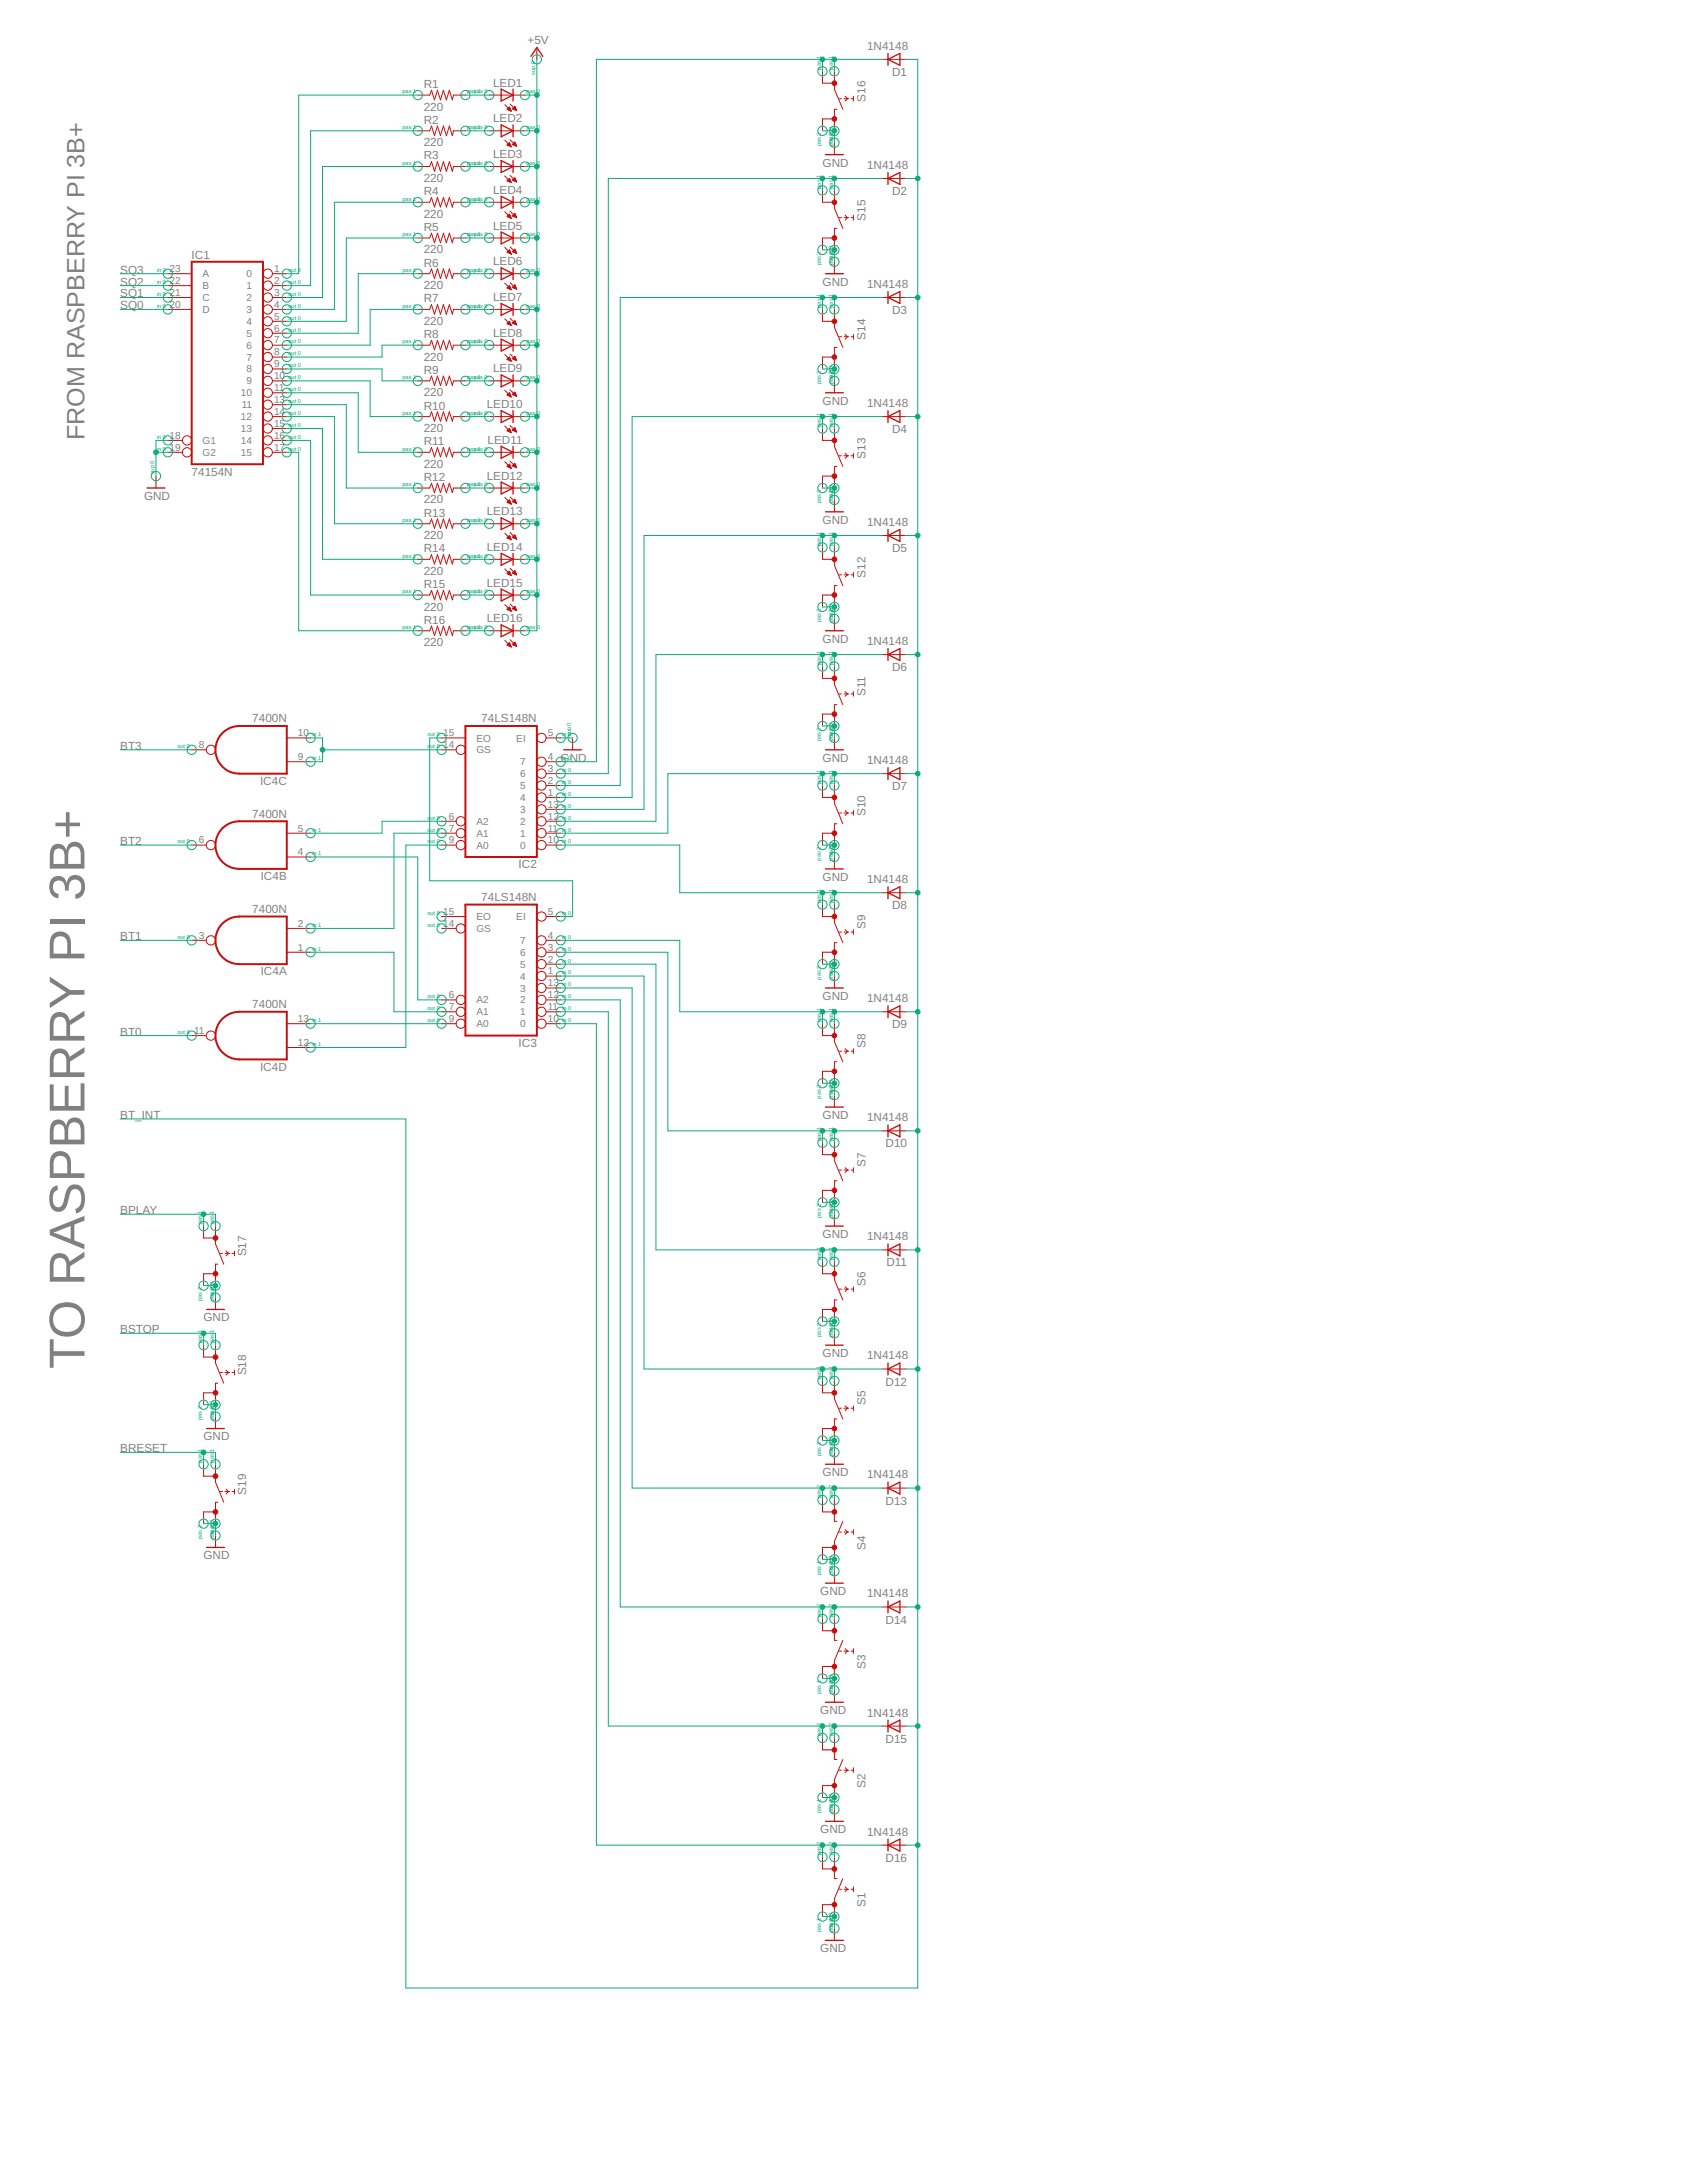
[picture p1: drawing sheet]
<svg xmlns="http://www.w3.org/2000/svg" width="216mm" height="279mm" viewBox="0 0 216 279" stroke-linecap="round" stroke-linejoin="round" font-family="sans-serif">
<defs><g id="words">
<text font-size="6.5" fill="#808080" x="10.8" y="175.2" transform="rotate(-90 10.8 175.2)">TO RASPBERRY PI 3B+</text>
<text font-size="3.2" fill="#808080" x="10.8" y="56.4" transform="rotate(-90 10.8 56.4)">FROM RASPBERRY PI 3B+</text>
<g font-size="1.5" fill="#808080">
<text x="67.5" y="5.6">+5V</text>
<text x="54.2" y="11.3">R1</text>
<text x="63.1" y="11.1">LED1</text>
<text x="111" y="6.4">1N4148</text>
<text x="114.2" y="9.7">D1</text>
<text x="54.2" y="14.2">220</text>
<text x="54.2" y="15.8">R2</text>
<text x="63.1" y="15.7">LED2</text>
<text x="110.7" y="13" transform="rotate(-90 110.7 13)">S16</text>
<text x="54.2" y="18.7">220</text>
<text x="54.2" y="23.3">220</text>
<text x="54.2" y="20.4">R3</text>
<text x="63.1" y="20.2">LED3</text>
<text x="105.3" y="21.3">GND</text>
<text x="111" y="21.6">1N4148</text>
<text x="54.2" y="27.9">220</text>
<text x="54.2" y="25">R4</text>
<text x="54.2" y="29.6">R5</text>
<text x="63.1" y="24.8">LED4</text>
<text x="63.1" y="29.4">LED5</text>
<text x="110.7" y="28.2" transform="rotate(-90 110.7 28.2)">S15</text>
<text x="114.2" y="25">D2</text>
<text x="15.4" y="35">SQ3</text>
<text x="24.5" y="33.1">IC1</text>
<text x="54.2" y="32.4">220</text>
<text x="54.2" y="34.1">R6</text>
<text x="63.1" y="34">LED6</text>
<text x="15.4" y="36.5">SQ2</text>
<text x="15.4" y="38.1">SQ1</text>
<text x="15.4" y="39.6">SQ0</text>
<text x="54.2" y="37">220</text>
<text x="54.2" y="41.6">220</text>
<text x="54.2" y="38.7">R7</text>
<text x="63.1" y="38.5">LED7</text>
<text x="105.3" y="36.5">GND</text>
<text x="111" y="36.8">1N4148</text>
<text x="114.2" y="40.2">D3</text>
<text x="54.2" y="46.1">220</text>
<text x="54.2" y="43.3">R8</text>
<text x="54.2" y="47.8">R9</text>
<text x="63.1" y="43.1">LED8</text>
<text x="63.1" y="47.7">LED9</text>
<text x="110.7" y="43.5" transform="rotate(-90 110.7 43.5)">S14</text>
<text x="54.2" y="50.7">220</text>
<text x="54.2" y="52.4">R10</text>
<text x="62.3" y="52.2">LED10</text>
<text x="105.3" y="51.8">GND</text>
<text x="111" y="52.1">1N4148</text>
<text x="54.2" y="55.3">220</text>
<text x="54.2" y="59.9">220</text>
<text x="54.2" y="57">R11</text>
<text x="62.4" y="56.8">LED11</text>
<text x="110.7" y="58.7" transform="rotate(-90 110.7 58.7)">S13</text>
<text x="114.2" y="55.4">D4</text>
<text x="18.4" y="64">GND</text>
<text x="24.5" y="60.9">74154N</text>
<text x="54.2" y="64.4">220</text>
<text x="54.2" y="61.6">R12</text>
<text x="62.3" y="61.4">LED12</text>
<text x="62.3" y="65.9">LED13</text>
<text x="54.2" y="69">220</text>
<text x="54.2" y="66.1">R13</text>
<text x="54.2" y="70.7">R14</text>
<text x="62.3" y="70.5">LED14</text>
<text x="105.3" y="67">GND</text>
<text x="111" y="67.3">1N4148</text>
<text x="114.2" y="70.7">D5</text>
<text x="54.2" y="73.6">220</text>
<text x="54.2" y="75.3">R15</text>
<text x="62.3" y="75.1">LED15</text>
<text x="110.7" y="74" transform="rotate(-90 110.7 74)">S12</text>
<text x="54.2" y="78.1">220</text>
<text x="54.2" y="82.7">220</text>
<text x="54.2" y="79.8">R16</text>
<text x="62.3" y="79.7">LED16</text>
<text x="105.3" y="82.3">GND</text>
<text x="111" y="82.6">1N4148</text>
<text x="110.7" y="89.1" transform="rotate(-90 110.7 89.1)">S11</text>
<text x="114.2" y="85.9">D6</text>
<text x="15.4" y="96">BT3</text>
<text x="32.3" y="92.5">7400N</text>
<text x="61.6" y="92.5">74LS148N</text>
<text x="33.3" y="100.5">IC4C</text>
<text x="71.8" y="97.5">GND</text>
<text x="105.3" y="97.5">GND</text>
<text x="111" y="97.8">1N4148</text>
<text x="114.2" y="101.1">D7</text>
<text x="32.3" y="104.7">7400N</text>
<text x="110.7" y="104.4" transform="rotate(-90 110.7 104.4)">S10</text>
<text x="15.4" y="108.2">BT2</text>
<text x="33.4" y="112.7">IC4B</text>
<text x="66.4" y="111.1">IC2</text>
<text x="105.3" y="112.7">GND</text>
<text x="111" y="113">1N4148</text>
<text x="32.3" y="116.8">7400N</text>
<text x="61.6" y="115.3">74LS148N</text>
<text x="110.7" y="118.8" transform="rotate(-90 110.7 118.8)">S9</text>
<text x="114.2" y="116.4">D8</text>
<text x="15.4" y="120.4">BT1</text>
<text x="33.4" y="124.8">IC4A</text>
<text x="32.3" y="129">7400N</text>
<text x="105.3" y="128">GND</text>
<text x="111" y="128.3">1N4148</text>
<text x="114.2" y="131.6">D9</text>
<text x="15.4" y="132.5">BT0</text>
<text x="33.3" y="137">IC4D</text>
<text x="66.4" y="134">IC3</text>
<text x="110.7" y="134.1" transform="rotate(-90 110.7 134.1)">S8</text>
<text x="15.4" y="143.2">BT_INT</text>
<text x="105.3" y="143.2">GND</text>
<text x="111" y="143.5">1N4148</text>
<text x="110.7" y="149.3" transform="rotate(-90 110.7 149.3)">S7</text>
<text x="113.3" y="146.9">D10</text>
<text x="15.4" y="155.4">BPLAY</text>
<text x="31.5" y="160.8" transform="rotate(-90 31.5 160.8)">S17</text>
<text x="105.3" y="158.4">GND</text>
<text x="111" y="158.7">1N4148</text>
<text x="110.7" y="164.6" transform="rotate(-90 110.7 164.6)">S6</text>
<text x="113.4" y="162.1">D11</text>
<text x="15.4" y="170.6">BSTOP</text>
<text x="26" y="169.1">GND</text>
<text x="105.3" y="173.7">GND</text>
<text x="111" y="174">1N4148</text>
<text x="31.5" y="176" transform="rotate(-90 31.5 176)">S18</text>
<text x="110.7" y="179.8" transform="rotate(-90 110.7 179.8)">S5</text>
<text x="113.3" y="177.3">D12</text>
<text x="15.4" y="185.9">BRESET</text>
<text x="26" y="184.4">GND</text>
<text x="31.5" y="191.3" transform="rotate(-90 31.5 191.3)">S19</text>
<text x="105.3" y="188.9">GND</text>
<text x="111" y="189.2">1N4148</text>
<text x="113.3" y="192.6">D13</text>
<text x="26" y="199.6">GND</text>
<text x="110.7" y="198.4" transform="rotate(-90 110.7 198.4)">S4</text>
<text x="105" y="204.2">GND</text>
<text x="111" y="204.5">1N4148</text>
<text x="113.3" y="207.8">D14</text>
<text x="110.7" y="213.6" transform="rotate(-90 110.7 213.6)">S3</text>
<text x="105" y="219.4">GND</text>
<text x="111" y="219.7">1N4148</text>
<text x="113.3" y="223">D15</text>
<text x="110.7" y="228.8" transform="rotate(-90 110.7 228.8)">S2</text>
<text x="105" y="234.6">GND</text>
<text x="111" y="234.9">1N4148</text>
<text x="113.3" y="238.3">D16</text>
<text x="110.7" y="244.1" transform="rotate(-90 110.7 244.1)">S1</text>
<text x="105" y="249.9">GND</text>
</g>
<g font-size="1.3" fill="#808080">
<text x="21.7" y="34.8">23</text>
<text x="25.9" y="35.5">A</text>
<text x="31.5" y="35.5">0</text>
<text x="35.1" y="34.8">1</text>
<text x="21.7" y="39.4">20</text>
<text x="21.7" y="37.9">21</text>
<text x="21.7" y="36.3">22</text>
<text x="25.9" y="40.1">D</text>
<text x="25.9" y="38.5">C</text>
<text x="25.9" y="37">B</text>
<text x="31.5" y="37">1</text>
<text x="31.5" y="38.5">2</text>
<text x="31.5" y="40">3</text>
<text x="31.5" y="41.6">4</text>
<text x="35.1" y="36.3">2</text>
<text x="35.1" y="37.9">3</text>
<text x="35.1" y="39.4">4</text>
<text x="35.1" y="40.9">5</text>
<text x="31.5" y="43.1">5</text>
<text x="31.5" y="44.6">6</text>
<text x="31.5" y="46.1">7</text>
<text x="31.5" y="47.7">8</text>
<text x="35.1" y="42.4">6</text>
<text x="35.1" y="44">7</text>
<text x="35.1" y="45.5">8</text>
<text x="35.1" y="47">9</text>
<text x="30.8" y="50.7">10</text>
<text x="30.8" y="53.8">12</text>
<text x="30.9" y="52.2">11</text>
<text x="31.5" y="49.2">9</text>
<text x="35.1" y="48.5">10</text>
<text x="35.1" y="50">11</text>
<text x="35.1" y="51.6">13</text>
<text x="35.1" y="53.1">14</text>
<text x="21.7" y="56.1">18</text>
<text x="21.7" y="57.7">19</text>
<text x="25.9" y="56.8">G1</text>
<text x="25.9" y="58.3">G2</text>
<text x="30.8" y="55.3">13</text>
<text x="30.8" y="56.8">14</text>
<text x="30.8" y="58.3">15</text>
<text x="35.1" y="54.6">15</text>
<text x="35.1" y="56.1">16</text>
<text x="35.1" y="57.7">17</text>
<text x="25.5" y="95.8">8</text>
<text x="38.1" y="94.2">10</text>
<text x="56.7" y="95.8">14</text>
<text x="56.7" y="94.2">15</text>
<text x="61" y="94.9">EO</text>
<text x="66.1" y="94.9">EI</text>
<text x="70.1" y="94.2">5</text>
<text x="38.1" y="97.3">9</text>
<text x="61" y="96.4">GS</text>
<text x="66.6" y="101">5</text>
<text x="66.6" y="99.5">6</text>
<text x="66.6" y="98">7</text>
<text x="70.1" y="101.9">1</text>
<text x="70.1" y="100.3">2</text>
<text x="70.1" y="98.8">3</text>
<text x="70.1" y="97.3">4</text>
<text x="25.5" y="108">6</text>
<text x="38.1" y="106.4">5</text>
<text x="57.4" y="104.9">6</text>
<text x="57.4" y="106.4">7</text>
<text x="57.4" y="108">9</text>
<text x="61" y="105.6">A2</text>
<text x="61" y="107.1">A1</text>
<text x="66.6" y="102.5">4</text>
<text x="66.6" y="107.1">1</text>
<text x="66.6" y="105.6">2</text>
<text x="66.6" y="104">3</text>
<text x="70.1" y="108">10</text>
<text x="70.1" y="106.4">11</text>
<text x="70.1" y="104.9">12</text>
<text x="70.1" y="103.4">13</text>
<text x="38.1" y="109.5">4</text>
<text x="61" y="108.6">A0</text>
<text x="66.6" y="108.6">0</text>
<text x="38.1" y="118.6">2</text>
<text x="56.7" y="118.6">14</text>
<text x="56.7" y="117.1">15</text>
<text x="61" y="119.3">GS</text>
<text x="61" y="117.8">EO</text>
<text x="66.1" y="117.8">EI</text>
<text x="70.1" y="117.1">5</text>
<text x="25.5" y="120.1">3</text>
<text x="38.1" y="121.7">1</text>
<text x="66.6" y="125.4">4</text>
<text x="66.6" y="123.9">5</text>
<text x="66.6" y="122.3">6</text>
<text x="66.6" y="120.8">7</text>
<text x="70.1" y="124.7">1</text>
<text x="70.1" y="123.2">2</text>
<text x="70.1" y="121.7">3</text>
<text x="70.1" y="120.1">4</text>
<text x="38.1" y="130.8">13</text>
<text x="57.4" y="127.8">6</text>
<text x="57.4" y="129.3">7</text>
<text x="57.4" y="130.8">9</text>
<text x="61" y="128.4">A2</text>
<text x="61" y="130">A1</text>
<text x="61" y="131.5">A0</text>
<text x="66.6" y="131.5">0</text>
<text x="66.6" y="130">1</text>
<text x="66.6" y="128.4">2</text>
<text x="66.6" y="126.9">3</text>
<text x="70.1" y="130.8">10</text>
<text x="70.1" y="129.3">11</text>
<text x="70.1" y="127.8">12</text>
<text x="70.1" y="126.2">13</text>
<text x="24.8" y="132.3">11</text>
<text x="38.1" y="133.9">12</text>
</g>
<g font-size=".7" fill="#0dab76">
<text x="51.5" y="12">pas 1</text>
<text x="59.8" y="12">paspa1s 0</text>
<text x="67.4" y="12">pas</text>
<text x="68.5" y="9.6" transform="rotate(-90 68.5 9.6)">sup 0</text>
<text x="68.8" y="12">0</text>
<text x="105.1" y="8.9" transform="rotate(-90 105.1 8.9)">pas</text>
<text x="105.1" y="7.5" transform="rotate(-90 105.1 7.5)">1</text>
<text x="106.6" y="8.9" transform="rotate(-90 106.6 8.9)">pas 1</text>
<text x="51.5" y="16.5">pas 1</text>
<text x="59.8" y="16.5">paspa1s 0</text>
<text x="67.4" y="16.5">pas</text>
<text x="68.8" y="16.5">0</text>
<text x="106.6" y="17.3" transform="rotate(-90 106.6 17.3)">p 0</text>
<text x="51.5" y="21.1">pas 1</text>
<text x="59.8" y="21.1">paspa1s 0</text>
<text x="67.4" y="21.1">pas</text>
<text x="68.8" y="21.1">0</text>
<text x="105.1" y="22.8" transform="rotate(-90 105.1 22.8)">1</text>
<text x="105.1" y="18.7" transform="rotate(-90 105.1 18.7)">pas 2</text>
<text x="106.6" y="18.7" transform="rotate(-90 106.6 18.7)">passu2</text>
<text x="51.5" y="25.7">pas 1</text>
<text x="59.8" y="25.7">paspa1s 0</text>
<text x="67.4" y="25.7">pas</text>
<text x="68.8" y="25.7">0</text>
<text x="105.1" y="24.1" transform="rotate(-90 105.1 24.1)">pas</text>
<text x="106.6" y="24.1" transform="rotate(-90 106.6 24.1)">pas 1</text>
<text x="20.1" y="34.8">in 0</text>
<text x="36.9" y="34.8">out 0</text>
<text x="51.5" y="30.2">pas 1</text>
<text x="51.5" y="34.8">pas 1</text>
<text x="59.8" y="30.2">paspa1s 0</text>
<text x="59.8" y="34.8">paspa1s 0</text>
<text x="67.4" y="30.2">pas</text>
<text x="67.4" y="34.8">pas</text>
<text x="68.8" y="30.2">0</text>
<text x="68.8" y="34.8">0</text>
<text x="105.1" y="33.9" transform="rotate(-90 105.1 33.9)">pas 2</text>
<text x="106.6" y="33.9" transform="rotate(-90 106.6 33.9)">passu2</text>
<text x="106.6" y="32.5" transform="rotate(-90 106.6 32.5)">p 0</text>
<text x="20.1" y="39.4">in 0</text>
<text x="20.1" y="37.9">in 0</text>
<text x="20.1" y="36.3">in 0</text>
<text x="36.9" y="36.3">out 0</text>
<text x="36.9" y="37.9">out 0</text>
<text x="36.9" y="39.4">out 0</text>
<text x="36.9" y="40.9">out 0</text>
<text x="51.5" y="39.4">pas 1</text>
<text x="59.8" y="39.4">paspa1s 0</text>
<text x="67.4" y="39.4">pas</text>
<text x="68.8" y="39.4">0</text>
<text x="105.1" y="39.4" transform="rotate(-90 105.1 39.4)">pas</text>
<text x="105.1" y="38" transform="rotate(-90 105.1 38)">1</text>
<text x="106.6" y="39.4" transform="rotate(-90 106.6 39.4)">pas 1</text>
<text x="36.9" y="42.4">out 0</text>
<text x="36.9" y="44">out 0</text>
<text x="36.9" y="45.5">out 0</text>
<text x="36.9" y="47">out 0</text>
<text x="51.5" y="44">pas 1</text>
<text x="59.8" y="44">paspa1s 0</text>
<text x="67.4" y="44">pas</text>
<text x="68.8" y="44">0</text>
<text x="106.6" y="47.8" transform="rotate(-90 106.6 47.8)">p 0</text>
<text x="36.9" y="48.5">out 0</text>
<text x="36.9" y="50">out 0</text>
<text x="36.9" y="51.6">out 0</text>
<text x="36.9" y="53.1">out 0</text>
<text x="51.5" y="48.5">pas 1</text>
<text x="51.5" y="53.1">pas 1</text>
<text x="59.8" y="48.5">paspa1s 0</text>
<text x="59.8" y="53.1">paspa1s 0</text>
<text x="67.4" y="48.5">pas</text>
<text x="67.4" y="53.1">pas</text>
<text x="68.8" y="48.5">0</text>
<text x="68.8" y="53.1">0</text>
<text x="105.1" y="53.3" transform="rotate(-90 105.1 53.3)">1</text>
<text x="105.1" y="49.2" transform="rotate(-90 105.1 49.2)">pas 2</text>
<text x="106.6" y="49.2" transform="rotate(-90 106.6 49.2)">passu2</text>
<text x="20.1" y="56.1">in 0</text>
<text x="20.1" y="57.7">in 0</text>
<text x="36.9" y="54.6">out 0</text>
<text x="36.9" y="56.1">out 0</text>
<text x="36.9" y="57.7">out 0</text>
<text x="51.5" y="57.7">pas 1</text>
<text x="59.8" y="57.7">paspa1s 0</text>
<text x="67.4" y="57.7">pas</text>
<text x="68.8" y="57.7">0</text>
<text x="105.1" y="54.6" transform="rotate(-90 105.1 54.6)">pas</text>
<text x="106.6" y="54.6" transform="rotate(-90 106.6 54.6)">pas 1</text>
<text x="19.7" y="60.7" transform="rotate(-90 19.7 60.7)">sup 0</text>
<text x="51.5" y="62.2">pas 1</text>
<text x="59.8" y="62.2">paspa1s 0</text>
<text x="67.4" y="62.2">pas</text>
<text x="68.8" y="62.2">0</text>
<text x="105.1" y="64.4" transform="rotate(-90 105.1 64.4)">pas 2</text>
<text x="106.6" y="64.4" transform="rotate(-90 106.6 64.4)">passu2</text>
<text x="106.6" y="63" transform="rotate(-90 106.6 63)">p 0</text>
<text x="51.5" y="66.8">pas 1</text>
<text x="51.5" y="71.4">pas 1</text>
<text x="59.8" y="66.8">paspa1s 0</text>
<text x="59.8" y="71.4">paspa1s 0</text>
<text x="67.4" y="66.8">pas</text>
<text x="67.4" y="71.4">pas</text>
<text x="68.8" y="66.8">0</text>
<text x="68.8" y="71.4">0</text>
<text x="105.1" y="69.9" transform="rotate(-90 105.1 69.9)">pas</text>
<text x="105.1" y="68.5" transform="rotate(-90 105.1 68.5)">1</text>
<text x="106.6" y="69.9" transform="rotate(-90 106.6 69.9)">pas 1</text>
<text x="51.5" y="76">pas 1</text>
<text x="59.8" y="76">paspa1s 0</text>
<text x="67.4" y="76">pas</text>
<text x="68.8" y="76">0</text>
<text x="51.5" y="80.5">pas 1</text>
<text x="59.8" y="80.5">paspa1s 0</text>
<text x="67.4" y="80.5">pas</text>
<text x="68.8" y="80.5">0</text>
<text x="105.1" y="83.7" transform="rotate(-90 105.1 83.7)">1</text>
<text x="105.1" y="79.7" transform="rotate(-90 105.1 79.7)">pas 2</text>
<text x="106.6" y="79.7" transform="rotate(-90 106.6 79.7)">passu2</text>
<text x="106.6" y="78.2" transform="rotate(-90 106.6 78.2)">p 0</text>
<text x="105.1" y="85.1" transform="rotate(-90 105.1 85.1)">pas</text>
<text x="106.6" y="85.1" transform="rotate(-90 106.6 85.1)">pas 1</text>
<text x="22.7" y="95.8">out 0</text>
<text x="40" y="94.2">in 1</text>
<text x="54.7" y="95.8">o</text>
<text x="54.7" y="94.2">out 0</text>
<text x="55.1" y="95.8">ut 0</text>
<text x="72" y="94.2">in 0</text>
<text x="73.1" y="94.2" transform="rotate(-90 73.1 94.2)">sup 0</text>
<text x="105.1" y="94.9" transform="rotate(-90 105.1 94.9)">pas 2</text>
<text x="106.6" y="94.9" transform="rotate(-90 106.6 94.9)">passu2</text>
<text x="106.6" y="93.5" transform="rotate(-90 106.6 93.5)">p 0</text>
<text x="40" y="97.3">in 1</text>
<text x="72" y="101.9">in 0</text>
<text x="72" y="100.3">in 0</text>
<text x="72" y="98.8">in 0</text>
<text x="72" y="97.3">in 0</text>
<text x="105.1" y="100.3" transform="rotate(-90 105.1 100.3)">pas</text>
<text x="105.1" y="99" transform="rotate(-90 105.1 99)">1</text>
<text x="106.6" y="100.3" transform="rotate(-90 106.6 100.3)">pas 1</text>
<text x="22.7" y="108">out 0</text>
<text x="40" y="106.4">in 1</text>
<text x="54.7" y="104.9">o</text>
<text x="54.7" y="106.4">o</text>
<text x="54.7" y="108">o</text>
<text x="55.1" y="104.9">ut 0</text>
<text x="55.1" y="106.4">ut 0</text>
<text x="55.1" y="108">ut 0</text>
<text x="72" y="108">in 0</text>
<text x="72" y="106.4">in 0</text>
<text x="72" y="104.9">in 0</text>
<text x="72" y="103.4">in 0</text>
<text x="40" y="109.5">in 1</text>
<text x="105.1" y="110.1" transform="rotate(-90 105.1 110.1)">pas 2</text>
<text x="106.6" y="110.1" transform="rotate(-90 106.6 110.1)">passu2</text>
<text x="106.6" y="108.7" transform="rotate(-90 106.6 108.7)">p 0</text>
<text x="40" y="118.6">in 1</text>
<text x="54.7" y="118.6">out 0</text>
<text x="54.7" y="117.1">out 0</text>
<text x="72" y="117.1">in 0</text>
<text x="105.1" y="115.6" transform="rotate(-90 105.1 115.6)">pas</text>
<text x="105.1" y="114.2" transform="rotate(-90 105.1 114.2)">1</text>
<text x="106.6" y="115.6" transform="rotate(-90 106.6 115.6)">pas 1</text>
<text x="22.7" y="120.1">out 0</text>
<text x="40" y="121.7">in 1</text>
<text x="72" y="124.7">in 0</text>
<text x="72" y="123.2">in 0</text>
<text x="72" y="121.7">in 0</text>
<text x="72" y="120.1">in 0</text>
<text x="105.1" y="125.4" transform="rotate(-90 105.1 125.4)">pas 2</text>
<text x="106.6" y="125.4" transform="rotate(-90 106.6 125.4)">passu2</text>
<text x="106.6" y="124" transform="rotate(-90 106.6 124)">p 0</text>
<text x="40" y="130.8">in 1</text>
<text x="54.7" y="127.8">out 0</text>
<text x="54.7" y="129.3">out 0</text>
<text x="54.7" y="130.8">out 0</text>
<text x="72" y="130.8">in 0</text>
<text x="72" y="129.3">in 0</text>
<text x="72" y="127.8">in 0</text>
<text x="72" y="126.2">in 0</text>
<text x="105.1" y="130.8" transform="rotate(-90 105.1 130.8)">pas</text>
<text x="105.1" y="129.4" transform="rotate(-90 105.1 129.4)">1</text>
<text x="106.6" y="130.8" transform="rotate(-90 106.6 130.8)">pas 1</text>
<text x="22.7" y="132.3">out 0</text>
<text x="40" y="133.9">in 1</text>
<text x="105.1" y="140.6" transform="rotate(-90 105.1 140.6)">pas 2</text>
<text x="106.6" y="140.6" transform="rotate(-90 106.6 140.6)">passu2</text>
<text x="106.6" y="139.2" transform="rotate(-90 106.6 139.2)">p 0</text>
<text x="105.1" y="146" transform="rotate(-90 105.1 146)">pas</text>
<text x="105.1" y="144.7" transform="rotate(-90 105.1 144.7)">1</text>
<text x="106.6" y="146" transform="rotate(-90 106.6 146)">pas 1</text>
<text x="25.8" y="155.4" transform="rotate(-90 25.8 155.4)">1</text>
<text x="105.1" y="155.8" transform="rotate(-90 105.1 155.8)">pas 2</text>
<text x="106.6" y="155.8" transform="rotate(-90 106.6 155.8)">passu2</text>
<text x="106.6" y="154.4" transform="rotate(-90 106.6 154.4)">p 0</text>
<text x="25.8" y="156.7" transform="rotate(-90 25.8 156.7)">pas</text>
<text x="27.4" y="156.7" transform="rotate(-90 27.4 156.7)">pas 1</text>
<text x="105.1" y="161.3" transform="rotate(-90 105.1 161.3)">pas</text>
<text x="105.1" y="159.9" transform="rotate(-90 105.1 159.9)">1</text>
<text x="106.6" y="161.3" transform="rotate(-90 106.6 161.3)">pas 1</text>
<text x="25.8" y="166.5" transform="rotate(-90 25.8 166.5)">pas 2</text>
<text x="27.4" y="166.5" transform="rotate(-90 27.4 166.5)">passu2</text>
<text x="27.4" y="165.1" transform="rotate(-90 27.4 165.1)">p 0</text>
<text x="25.8" y="171.9" transform="rotate(-90 25.8 171.9)">pas</text>
<text x="25.8" y="170.6" transform="rotate(-90 25.8 170.6)">1</text>
<text x="27.4" y="171.9" transform="rotate(-90 27.4 171.9)">pas 1</text>
<text x="105.1" y="171.1" transform="rotate(-90 105.1 171.1)">pas 2</text>
<text x="106.6" y="171.1" transform="rotate(-90 106.6 171.1)">passu2</text>
<text x="106.6" y="169.7" transform="rotate(-90 106.6 169.7)">p 0</text>
<text x="105.1" y="176.5" transform="rotate(-90 105.1 176.5)">pas</text>
<text x="105.1" y="175.2" transform="rotate(-90 105.1 175.2)">1</text>
<text x="106.6" y="176.5" transform="rotate(-90 106.6 176.5)">pas 1</text>
<text x="25.8" y="185.8" transform="rotate(-90 25.8 185.8)">1</text>
<text x="25.8" y="181.8" transform="rotate(-90 25.8 181.8)">pas 2</text>
<text x="27.4" y="181.8" transform="rotate(-90 27.4 181.8)">passu2</text>
<text x="27.4" y="180.3" transform="rotate(-90 27.4 180.3)">p 0</text>
<text x="106.6" y="184.9" transform="rotate(-90 106.6 184.9)">p 0</text>
<text x="25.8" y="187.2" transform="rotate(-90 25.8 187.2)">pas</text>
<text x="27.4" y="187.2" transform="rotate(-90 27.4 187.2)">pas 1</text>
<text x="105.1" y="191.8" transform="rotate(-90 105.1 191.8)">pas</text>
<text x="105.1" y="190.4" transform="rotate(-90 105.1 190.4)">2</text>
<text x="105.1" y="186.3" transform="rotate(-90 105.1 186.3)">pas 2</text>
<text x="106.6" y="191.8" transform="rotate(-90 106.6 191.8)">pas 2</text>
<text x="106.6" y="186.3" transform="rotate(-90 106.6 186.3)">passu2</text>
<text x="25.8" y="197" transform="rotate(-90 25.8 197)">pas 2</text>
<text x="27.4" y="197" transform="rotate(-90 27.4 197)">passu2</text>
<text x="27.4" y="195.6" transform="rotate(-90 27.4 195.6)">p 0</text>
<text x="105.1" y="201.6" transform="rotate(-90 105.1 201.6)">pas 1</text>
<text x="106.6" y="201.6" transform="rotate(-90 106.6 201.6)">passu1</text>
<text x="106.6" y="200.1" transform="rotate(-90 106.6 200.1)">p 0</text>
<text x="105.1" y="207" transform="rotate(-90 105.1 207)">pas</text>
<text x="105.1" y="205.6" transform="rotate(-90 105.1 205.6)">2</text>
<text x="106.6" y="207" transform="rotate(-90 106.6 207)">pas 2</text>
<text x="106.6" y="215.4" transform="rotate(-90 106.6 215.4)">p 0</text>
<text x="105.1" y="220.9" transform="rotate(-90 105.1 220.9)">2</text>
<text x="105.1" y="216.8" transform="rotate(-90 105.1 216.8)">pas 1</text>
<text x="106.6" y="216.8" transform="rotate(-90 106.6 216.8)">passu1</text>
<text x="105.1" y="222.2" transform="rotate(-90 105.1 222.2)">pas</text>
<text x="106.6" y="222.2" transform="rotate(-90 106.6 222.2)">pas 2</text>
<text x="105.1" y="232" transform="rotate(-90 105.1 232)">pas 1</text>
<text x="106.6" y="232" transform="rotate(-90 106.6 232)">passu1</text>
<text x="106.6" y="230.6" transform="rotate(-90 106.6 230.6)">p 0</text>
<text x="105.1" y="237.5" transform="rotate(-90 105.1 237.5)">pas</text>
<text x="105.1" y="236.1" transform="rotate(-90 105.1 236.1)">2</text>
<text x="106.6" y="237.5" transform="rotate(-90 106.6 237.5)">pas 2</text>
<text x="106.6" y="245.9" transform="rotate(-90 106.6 245.9)">p 0</text>
<text x="105.1" y="247.3" transform="rotate(-90 105.1 247.3)">pas 1</text>
<text x="106.6" y="247.3" transform="rotate(-90 106.6 247.3)">passu1</text>
</g>
</g></defs>
<g fill="none" stroke="#c90d0c" stroke-width=".17">
<path d="M64.1 11.4l1.6 .8-1.6 .7zM64.1 16l1.6 .7-1.6 .8zM65.7 11.4v1.5M65.7 16v1.5M67.9 7.2l.8-1.1 .8 1.1M105.6 19.8h2.3M113.6 7.6l1.6-.8v1.6zM113.6 6.8v1.6M64.1 20.6l1.6 .7-1.6 .8zM64.1 25.1l1.6 .8-1.6 .7zM64.1 29.7l1.6 .8-1.6 .7zM64.1 34.3l1.6 .7-1.6 .8z"/>
<path d="M64.1 38.8l1.6 .8-1.6 .8zM65.7 20.6v1.5M65.7 25.1v1.5M65.7 29.7v1.5M65.7 34.3v1.5M65.7 38.8v1.6M105.6 35h2.3M113.6 22.1v1.5M113.6 37.3v1.5M113.6 22.8l1.6-.7v1.5zM113.6 38.1l1.6-.8v1.5zM64.1 43.4l1.6 .8-1.6 .7z"/>
<path d="M64.1 48l1.6 .7-1.6 .8zM64.1 52.6l1.6 .7-1.6 .8zM64.1 57.1l1.6 .8-1.6 .8zM65.7 43.4v1.5M65.7 48v1.5M65.7 52.6v1.5M65.7 57.1v1.6M105.6 50.3h2.3M113.6 52.6v1.5M113.6 53.3l1.6-.7v1.5zM18.8 62.5h2.3M64.1 61.7l1.6 .8-1.6 .7z"/>
<path d="M64.1 66.3l1.6 .7-1.6 .8zM64.1 70.8l1.6 .8-1.6 .7zM64.1 75.4l1.6 .8-1.6 .7zM64.1 80l1.6 .7-1.6 .8zM65.7 61.7v1.5M65.7 66.3v1.5M65.7 70.8v1.5M65.7 75.4v1.5M65.7 80v1.5M105.6 65.5h2.3M113.6 67.8v1.5M113.6 68.5l1.6-.7v1.5z"/>
<path d="M72.1 96h2.3M105.6 96h2.3M105.6 80.7h2.3M113.6 83v1.5M113.6 98.3v1.5M113.6 83.8l1.6-.8v1.5zM113.6 99l1.6-.7v1.5zM105.6 111.2h2.3M113.6 113.5v1.5M113.6 114.3l1.6-.8v1.5zM105.6 126.4h2.3M113.6 128.7v1.6"/>
<path d="M113.6 129.5l1.6-.8v1.6zM105.6 156.9h2.3M105.6 141.7h2.3M113.6 144v1.5M113.6 159.2v1.5M113.6 144.7l1.6-.7v1.5zM113.6 160l1.6-.8v1.5zM26.4 167.6h2.3M105.6 172.2h2.3M113.6 174.5v1.5M113.6 175.2l1.6-.7v1.5zM26.4 182.8h2.3"/>
<path d="M26.4 198.1h2.3M105.6 187.4h2.3M113.6 189.7v1.5M113.6 190.5l1.6-.8v1.5zM105.6 202.6h2.3M105.6 217.9h2.3M113.6 204.9v1.5M113.6 205.7l1.6-.8v1.5zM105.6 233.1h2.3M113.6 220.2v1.5M113.6 235.4v1.5M113.6 220.9l1.6-.7v1.5z"/>
<path d="M113.6 236.2l1.6-.8v1.5zM105.6 248.3h2.3"/>
</g>
<g fill="none" stroke="#c90d0c" stroke-width=".13">
<path d="M53.5 12.2h1.5l.2-.6 .4 1.2 .4-1.2 .4 1.2 .3-1.2 .4 1.2 .4-1.2 .4 1.2 .1-.6h1.6M53.5 16.7h1.5l.2-.6 .4 1.3 .4-1.3 .4 1.3 .3-1.3 .4 1.3 .4-1.3 .4 1.3 .1-.7h1.6M62.6 12.2h4.6M62.6 16.7h4.6M64.6 13.4l.8 .8M64.6 17.9l.8 .9M64.9 14l.3-.3 .2 .5zM64.9 18.6l.3-.3 .2 .5zM64.9 14h.4M64.9 18.5h.4M64.9 13.9h.4M65 18.6h.3"/>
<path d="M65 18.5h.3M65 13.9h.3M65 18.4h.3M65.1 14.1h.3M65.1 13.8h.2M65.1 18.7h.3M65.1 18.4h.1M65.1 13.8h.1M65.2 18.3h.1M65.2 14.1h.2M65.2 13.7h.1M65.3 18.7h.1"/>
<path d="M65.3 13.3l.8 .9M65.3 17.9l.8 .8M65.3 14.2h.1M65.4 18.8h.1M65.6 13.9l.3-.3 .2 .6zM65.6 18.5l.5 .2M65.6 18.5l.3-.3 .2 .5M65.6 18.5h.4M65.6 13.9h.4M65.7 13.9h.3M65.7 18.4h.3M65.7 13.8h.3"/>
<path d="M65.7 18.5h.3M65.8 18.3h.1M65.8 14h.3M65.8 13.7h.1M65.8 18.2h.1M65.8 18.6h.3M65.9 14.1h.2M66 18.7h.1M66.1 14.1h.1M68.7 6.1v1.5M105.3 9.1v1.5h1.5M106.8 9.1v2.3l1.1 2.6"/>
<path d="M106.8 18.3v1.5M106.8 15.2h-1.5v1.5M107.1 14h-.3v2.7M107.4 12.6h.3M108 12.6h.6M108.2 12.3l.3 .3-.3 .3M108.9 12.6h.3M109.2 12.3v.6M112.9 7.6h3M21.5 35h3M21.5 36.6h3M21.5 39.6h3"/>
<path d="M21.5 38.1h3M34.9 35h1.8M34.9 36.6h1.8M34.9 39.6h1.8M34.9 38.1h1.8M53.5 21.3h1.5l.2-.6 .4 1.2 .4-1.2 .4 1.2 .3-1.2 .4 1.2 .4-1.2 .4 1.2 .1-.6h1.6M53.5 25.9h1.5l.2-.6 .4 1.2 .4-1.2 .4 1.2 .3-1.2 .4 1.2 .4-1.2 .4 1.2 .1-.6h1.6M53.5 30.5h1.5l.2-.7 .4 1.3 .4-1.3 .4 1.3 .3-1.3 .4 1.3 .4-1.3 .4 1.3 .1-.6h1.6M53.5 35h1.5l.2-.6 .4 1.2 .4-1.2 .4 1.2 .3-1.2 .4 1.2 .4-1.2 .4 1.2 .1-.6h1.6M53.5 39.6h1.5l.2-.6 .4 1.2 .4-1.2 .4 1.2 .3-1.2 .4 1.2 .4-1.2 .4 1.2 .1-.6h1.6M62.6 21.3h4.6M62.6 25.9h4.6"/>
<path d="M62.6 30.5h4.6M62.6 35h4.6M62.6 39.6h4.6M64.6 22.5l.8 .9M64.6 27.1l.8 .8M64.6 31.7l.8 .8M64.6 36.2l.8 .9M64.9 23.1l.5 .3M64.9 23.1h.4M64.9 32.3l.3-.3 .2 .5zM64.9 32.3h.4M64.9 36.9h.4"/>
<path d="M64.9 27.7h.4M64.9 36.8h.4M65 23.1h.3M65 32.2h.3M65 27.6h.3M65 32.3h.3M65 36.7h.3M65 23.2h.4M65 23h.3M65.1 23h.2M65.1 36.9h.3M65.1 36.7h.2"/>
<path d="M65.1 27.8h.3M65.1 32.1h.2M65.1 27.5h.1M65.1 22.9h.1M65.1 36.6h.1M65.2 32.4h.2M65.2 32h.1M65.2 23.3h.2M65.2 27.4h.1M65.2 22.8l-.3 .3M65.2 22.8l.2 .6M65.2 22.8v.1"/>
<path d="M65.2 27.4l-.3 .3 .5 .2M65.2 27.4l.2 .5M65.2 36.6l-.3 .3 .5 .2M65.2 36.6l.2 .5M65.2 37h.2M65.2 36.6h.1M65.2 27.9h.2M65.3 22.5l.8 .8M65.3 27l.8 .9M65.3 31.6l.8 .8M65.3 32.4h.1M65.3 36.2l.8 .8"/>
<path d="M65.3 23.3h.1M65.3 37h.1M65.4 27.9h.1M65.4 32.5h.1M65.6 23.1l.3-.3 .2 .5zM65.6 27.6l.3-.3 .2 .6zM65.6 32.2l.5 .2M65.6 32.2l.3-.3 .2 .5M65.6 36.8l.3-.3 .2 .5zM65.6 27.6h.4M65.6 32.2h.4M65.6 23.1h.4"/>
<path d="M65.6 23h.4M65.6 36.7h.4M65.6 36.8h.4M65.7 27.6h.3M65.7 23h.3M65.7 27.7h.3M65.7 36.7h.3M65.7 32.1h.3M65.7 27.5h.3M65.7 32.3h.3M65.7 22.9h.3M65.7 36.6h.3"/>
<path d="M65.8 23.1h.2M65.8 32h.1M65.8 27.4h.1M65.8 36.9h.3M65.8 36.6h.1M65.8 22.8h.1M65.8 27.7h.3M65.8 36.5h.1M65.9 22.8h.1M65.9 32.3h.2M65.9 31.9h.1M65.9 23.2h.2"/>
<path d="M65.9 36.9h.2M66 27.8h.1M66 32.4h.1M66 23.3h.1M66.1 37h.1M66.1 27.9h.1M105.3 24.4v1.5h1.5M105.3 39.6v1.5h1.5M106.8 30.5h-1.5v1.5M106.8 24.4v2.2l1.1 2.6M106.8 33.5v1.5M106.8 39.6v2.3l1.1 2.6"/>
<path d="M107.1 29.2h-.3v2.8M107.4 27.9h.3M108 27.9h.6M108.2 27.6l.3 .3-.3 .3M108.9 27.9h.3M109.2 27.6v.6M112.9 22.8h3M112.9 38.1h3M21.5 57.9h1.8M21.5 56.4h1.8M34.9 41.1h1.8M34.9 44.2h1.8"/>
<path d="M34.9 45.7h1.8M34.9 48.7h1.8M34.9 53.3h1.8M34.9 57.9h1.8M34.9 42.7h1.8M34.9 47.2h1.8M34.9 50.3h1.8M34.9 51.8h1.8M34.9 54.8h1.8M34.9 56.4h1.8M53.5 44.2h1.5l.2-.6 .4 1.2 .4-1.2 .4 1.2 .3-1.2 .4 1.2 .4-1.2 .4 1.2 .1-.6h1.6M53.5 48.7h1.5l.2-.6 .4 1.2 .4-1.2 .4 1.2 .3-1.2 .4 1.2 .4-1.2 .4 1.2 .1-.6h1.6"/>
<path d="M53.5 53.3h1.5l.2-.6 .4 1.2 .4-1.2 .4 1.2 .3-1.2 .4 1.2 .4-1.2 .4 1.2 .1-.6h1.6M53.5 57.9h1.5l.2-.6 .4 1.2 .4-1.2 .4 1.2 .3-1.2 .4 1.2 .4-1.2 .4 1.2 .1-.6h1.6M62.6 44.2h4.6M62.6 48.7h4.6M62.6 53.3h4.6M62.6 57.9h4.6M64.6 40.8l.8 .9M64.6 45.4l.8 .8M64.6 50l.8 .8M64.6 54.5l.8 .9M64.6 59.1l.8 .8M64.9 41.4l.3-.3 .2 .6z"/>
<path d="M64.9 46l.5 .2M64.9 46h.4M64.9 50.6l.3-.3 .2 .5zM64.9 55.1l.3-.3 .2 .6zM64.9 41.4h.4M64.9 55.1h.4M64.9 59.7h.4M64.9 50.6h.4M64.9 50.5h.4M64.9 59.6h.4M65 45.9h.3M65 41.5h.3"/>
<path d="M65 41.3h.3M65 55.1h.3M65 50.5h.3M65 55.2h.3M65 59.6h.3M65 46.1h.4M65 55h.3M65 59.8h.4M65.1 50.4h.2M65.1 59.5h.2M65.1 45.8h.2M65.1 50.7h.3"/>
<path d="M65.1 54.9h.2M65.1 41.5h.3M65.1 41.2h.1M65.1 50.4h.1M65.1 45.8h.1M65.1 55.2h.3M65.1 59.5h.1M65.2 54.9h.1M65.2 41.2h.1M65.2 46.1h.2M65.2 50.3h.1M65.2 45.7l-.3 .3"/>
<path d="M65.2 45.7l.2 .5M65.2 45.7h.1M65.2 59.4l-.3 .3 .5 .2M65.2 59.4l.2 .5M65.2 59.8h.2M65.2 59.4h.1M65.2 50.7h.2M65.3 41.6h.1M65.3 40.7l.8 .9M65.3 45.3l.8 .8M65.3 49.9l.8 .8M65.3 54.5l.8 .8"/>
<path d="M65.3 55.3h.1M65.3 59l.8 .9M65.3 46.2h.1M65.3 59.9h.1M65.4 50.8h.1M65.4 41.6h.1M65.4 55.4h.1M65.6 41.4l.3-.4 .2 .6zM65.6 50.5l.3-.3 .2 .5zM65.6 55.1h.4M65.6 55.1l.5 .2M65.6 59.6l.3-.3 .2 .6z"/>
<path d="M65.6 41.3h.4M65.6 50.5h.4M65.6 45.9h.4M65.6 59.6h.4M65.6 55h.4M65.7 41.3h.3M65.7 50.5h.3M65.7 50.4h.3M65.7 45.8h.3M65.7 59.5h.3M65.7 41.4h.3M65.7 54.9h.3"/>
<path d="M65.7 41.2h.3M65.7 55.1h.3M65.7 46h.3M65.8 41.2h.1M65.8 54.9h.1M65.8 59.7h.3M65.8 50.3h.1M65.8 45.7h.1M65.8 50.6h.3M65.8 59.4h.1M65.8 41.5h.3M65.8 41.1h.1"/>
<path d="M65.8 54.8h.1M65.8 50.2h.1M65.8 55.2h.3M65.9 45.6h.1M65.9 54.8h.1M65.9 46.1h.2M65.9 45.6l-.3 .3 .5 .2M65.9 45.6l.2 .5M65.9 54.8l-.3 .3M65.9 54.8l.2 .5M65.9 59.8h.2M65.9 50.7h.2"/>
<path d="M66 41.5h.1M66 55.2h.1M66 46.1h.1M66.1 59.8h.1M66.1 50.7h.1M66.1 41.6h.1M105.3 54.8v1.6h1.5M106.8 45.7h-1.5v1.5M106.8 48.7v1.6M106.8 54.8v2.3l1.1 2.6M107.1 59.7h-.3v2.8M107.1 44.5h-.3v2.7"/>
<path d="M107.4 58.3h.3M107.4 43.1h.3M108 58.3h.6M108 43.1h.6M108.2 58l.3 .3-.3 .4M108.2 42.8l.3 .3-.3 .3M108.9 58.3h.3M108.9 43.1h.3M109.2 42.8v.6M109.2 58v.7M112.9 53.3h3M20 60.9v1.6"/>
<path d="M53.5 62.5h1.5l.2-.7 .4 1.3 .4-1.3 .4 1.3 .3-1.3 .4 1.3 .4-1.3 .4 1.3 .1-.6h1.6M53.5 67h1.5l.2-.6 .4 1.2 .4-1.2 .4 1.2 .3-1.2 .4 1.2 .4-1.2 .4 1.2 .1-.6h1.6M53.5 71.6h1.5l.2-.6 .4 1.2 .4-1.2 .4 1.2 .3-1.2 .4 1.2 .4-1.2 .4 1.2 .1-.6h1.6M53.5 76.2h1.5l.2-.6 .4 1.2 .4-1.2 .4 1.2 .3-1.2 .4 1.2 .4-1.2 .4 1.2 .1-.6h1.6M62.6 62.5h4.6M62.6 67h4.6M62.6 71.6h4.6M62.6 76.2h4.6M64.6 63.7l.8 .8M64.6 68.2l.8 .9M64.6 72.8l.8 .9M64.6 77.4l.8 .8"/>
<path d="M64.9 64.3l.3-.3 .2 .5zM64.9 68.9l.5 .2M64.9 68.9l.3-.4 .2 .6M64.9 68.9h.4M64.9 64.3h.4M64.9 78h.4M64.9 73.4h.4M65 64.3h.3M65 68.8h.3M65 64.2h.3M65 78h.3M65 77.9h.3"/>
<path d="M65 73.3h.3M65 68.9h.4M65 68.7h.3M65 64.1h.3M65.1 73.5h.3M65.1 73.3h.2M65.1 68.7h.2M65.1 77.8h.2M65.1 64.4h.3M65.1 64.1h.1M65.1 73.2h.1M65.1 78.1h.3"/>
<path d="M65.2 69h.2M65.2 68.6h.1M65.2 77.7h.1M65.2 64h.1M65.2 73.2h.1M65.2 73.1l.2 .6-.5-.3zM65.2 77.7l.2 .5-.5-.2zM65.2 73.6h.2M65.2 64.4h.2M65.3 63.6l.8 .8M65.3 68.2l.8 .8M65.3 72.7l.8 .9"/>
<path d="M65.3 77.3l.8 .8M65.3 78.1h.1M65.3 69h.1M65.4 73.6h.1M65.4 64.5h.1M65.4 78.2h.1M65.6 64.2l.5 .2M65.6 64.2l.3-.3 .2 .5M65.6 68.8l.3-.3 .2 .5zM65.6 73.3l.3-.3 .2 .6zM65.6 77.9l.5 .2M65.6 64.2h.4"/>
<path d="M65.6 68.8h.4M65.6 77.9h.4M65.6 73.3h.4M65.6 68.7h.4M65.7 64.1h.3M65.7 73.4h.3M65.7 73.3h.3M65.7 64.3h.3M65.7 68.7h.3M65.7 77.8h.3M65.7 73.2h.3M65.7 78h.3"/>
<path d="M65.7 68.9h.3M65.7 68.6h.3M65.8 64h.1M65.8 77.7h.1M65.8 73.2h.1M65.8 68.5h.1M65.8 73.4h.3M65.8 64.3h.3M65.8 63.9h.1M65.8 73.1h.1M65.8 78h.3M65.9 68.5h.1"/>
<path d="M65.9 68.9h.2M65.9 77.6l-.3 .3M65.9 77.6l.2 .5M65.9 77.6h.1M65.9 73.5h.2M66 64.4h.1M66 78.1h.1M66 69h.1M66.1 73.6h.1M66.1 64.4v.1M105.3 70.1v1.5h1.5M106.8 76.2h-1.5v1.5"/>
<path d="M106.8 64v1.5M106.8 70.1v2.2l1.1 2.7M106.8 79.2v1.5M106.8 60.9h-1.5v1.6M107.1 75h-.3v2.7M107.4 73.6h.3M108 73.6h.6M108.2 73.3l.3 .3-.3 .3M108.9 73.6h.3M109.2 73.3v.6M112.9 68.5h3M24.5 96h1.9"/>
<path d="M36.7 97.5h3.1M36.7 94.4h3.1M53.5 80.7h1.5l.2-.6 .4 1.2 .4-1.2 .4 1.2 .3-1.2 .4 1.2 .4-1.2 .4 1.2 .1-.6h1.6M56.5 94.4h3.1M56.5 96h1.9M62.6 80.7h4.6M64.6 82l.8 .8M64.9 82.6l.5 .2M64.9 82.6l.3-.3 .2 .5M64.9 82.6h.4M65 82.5h.3M65 82.4h.3"/>
<path d="M65 82.6h.4M65.1 82.4h.2M65.1 82.3h.1M65.2 82.7h.2M65.2 82.3h.1M65.3 81.9l.8 .8M65.3 82.7h.1M65.6 82.5l.3-.3 .2 .5zM65.6 82.4h.4M65.6 82.5h.4M65.7 82.4h.3M65.7 82.3h.3"/>
<path d="M65.8 82.6h.3M65.8 82.3h.1M65.9 82.2h.1M65.9 82.6h.2M66 82.7h.1M69.9 99h1.9M69.9 97.5h1.9M69.9 94.4h1.9M73.3 94.4v1.6M105.3 85.3v1.5h1.5M106.8 85.3v2.3l1.1 2.6M106.8 94.4v1.6"/>
<path d="M106.8 91.4h-1.5v1.5M107.1 90.2h-.3v2.7M107.4 88.8h.3M108 88.8h.6M108.2 88.5l.3 .3-.3 .3M108.9 88.8h.3M109.2 88.5v.6M112.9 99h3M112.9 83.8h3M24.5 108.2h1.9M36.7 106.6h3.1M36.7 118.8h3.1"/>
<path d="M36.7 109.7h3.1M56.5 117.3h3.1M56.5 106.6h1.9M56.5 105.1h1.9M56.5 108.2h1.9M56.5 118.8h1.9M69.9 117.3h1.9M69.9 102.1h1.9M69.9 106.6h1.9M69.9 100.5h1.9M69.9 105.1h1.9M69.9 108.2h1.9"/>
<path d="M69.9 103.6h1.9M105.3 100.5v1.6h1.5M105.3 115.8v1.5h1.5M106.8 100.5v2.3l1.1 2.6M106.8 109.7v1.5M106.8 115.8v2.3l1.1 2.5M106.8 106.6h-1.5v1.6M107.1 105.4h-.3v2.8M107.4 119.3h.3M107.4 104.1h.3M108 119.3h.6M108 104.1h.6"/>
<path d="M108.2 119l.3 .3-.3 .3M108.2 103.7l.3 .4-.3 .3M108.9 119.3h.3M108.9 104.1h.3M109.2 103.7v.7M109.2 119v.6M112.9 114.3h3M24.5 132.5h1.9M24.5 120.4h1.9M36.7 121.9h3.1M36.7 131h3.1M36.7 134.1h3.1"/>
<path d="M56.5 128h1.9M56.5 129.5h1.9M56.5 131h1.9M69.9 121.9h1.9M69.9 124.9h1.9M69.9 123.4h1.9M69.9 120.4h1.9M69.9 128h1.9M69.9 129.5h1.9M69.9 131h1.9M69.9 126.4h1.9M105.3 131v1.5h1.5"/>
<path d="M106.8 124.9v1.5M106.8 131v2.3l1.1 2.6M106.8 121.9h-1.5v1.5M106.8 137.1h-1.5v1.5M107.1 120.6h-.3v2.8M107.1 135.9h-.3v2.7M107.4 134.5h.3M108 134.5h.6M108.2 134.2l.3 .3-.3 .3M108.9 134.5h.3M109.2 134.2v.6M112.9 129.5h3"/>
<path d="M26.1 156.9v1.6h1.5M27.6 156.9v2.3l1 2.6M105.3 146.3v1.5h1.5M106.8 140.2v1.5M106.8 146.3v2.2l1.1 2.6M106.8 155.4v1.5M106.8 152.4h-1.5v1.5M107.1 151.1h-.3v2.8M107.4 149.8h.3M108 149.8h.6M108.2 149.5l.3 .3-.3 .3M108.9 149.8h.3"/>
<path d="M109.2 149.5v.6M112.9 144.7h3M112.9 160h3M26.1 172.2v1.5h1.5M27.6 178.3h-1.5v1.5M27.6 163h-1.5v1.5M27.6 166.1v1.5M27.6 172.2v2.3l1 2.5M27.9 161.8h-.3v2.7M27.9 177h-.3v2.8M28.2 160.4h.3M28.2 175.7h.3"/>
<path d="M28.8 160.4h.6M28.8 175.7h.6M28.9 160.1l.4 .3-.4 .3M28.9 175.4l.4 .3-.4 .3M29.7 160.4h.3M29.7 175.7h.3M30 160.1v.6M30 175.4v.6M105.3 161.5v1.5h1.5M105.3 176.7v1.6h1.5M106.8 161.5v2.3l1.1 2.6M106.8 170.6v1.6"/>
<path d="M106.8 176.7v2.3l1.1 2.6M106.8 167.6h-1.5v1.5M107.1 166.4h-.3v2.7M107.4 165h.3M108 165h.6M108.2 179.9l.3 .3-.3 .4M108.2 164.7l.3 .3-.3 .3M108.9 165h.3M109.2 164.7v.6M109.2 179.9v.7M112.9 175.2h3M26.1 187.4v1.5h1.5"/>
<path d="M27.6 193.5h-1.5v1.5M27.6 181.3v1.5M27.6 187.4v2.3l1 2.6M27.6 196.5v1.6M27.9 192.3h-.3v2.7M28.2 190.9h.3M28.8 190.9h.6M28.9 190.6l.4 .3-.4 .3M29.7 190.9h.3M30 190.6v.6M105.3 192v1.5h1.5M106.8 185.9v1.5"/>
<path d="M106.8 192v2.7h.3M106.8 182.8h-1.5v1.6M106.8 198.1h-1.5v1.5M107.1 181.6h-.3v2.8M107.4 196.1h.3M107.4 180.2h.3M107.9 194.7l-1.1 2.6v2.3M108 196.1h.6M108 180.2h.6M108.2 195.8l.3 .3-.3 .3M108.9 196.1h.3M108.9 180.2h.3"/>
<path d="M109.2 195.8v.6M112.9 190.5h3M105.3 207.2v1.5h1.5M106.8 201.1v1.5M106.8 207.2v2.8h.3M106.8 216.3v1.6M106.8 213.3h-1.5v1.5M107.4 211.3h.3M107.9 210l-1.1 2.5v2.3M108 211.3h.6M108.2 211l.3 .3-.3 .3M108.9 211.3h.3"/>
<path d="M109.2 211v.6M112.9 205.7h3M105.3 222.4v1.6h1.5M105.3 237.7v1.5h1.5M106.8 228.5h-1.5v1.6M106.8 222.4v2.8h.3M106.8 231.6v1.5M106.8 237.7v2.7h.3M107.4 226.6h.3M107.9 225.2l-1.1 2.6v2.3M108 226.6h.6M108.2 226.3l.3 .3-.3 .3"/>
<path d="M108.9 226.6h.3M109.2 226.3v.6M112.9 220.9h3M112.9 236.2h3M106.8 246.8v1.5M106.8 243.8h-1.5v1.5M107.4 241.8h.3M107.9 240.4l-1.1 2.6v2.3M108 241.8h.6M108.2 241.5l.3 .3-.3 .3M108.9 241.8h.3M109.2 241.5v.6"/>
<circle cx="34.3" cy="35" r=".59"/>
<circle cx="34.3" cy="38.1" r=".59"/>
<circle cx="34.3" cy="36.6" r=".59"/>
<circle cx="34.3" cy="39.6" r=".59"/>
<circle cx="23.9" cy="56.4" r=".59"/>
<circle cx="23.9" cy="57.9" r=".59"/>
<circle cx="34.3" cy="41.1" r=".59"/>
<circle cx="34.3" cy="42.7" r=".59"/>
<circle cx="34.3" cy="51.8" r=".59"/>
<circle cx="34.3" cy="45.7" r=".59"/>
<circle cx="34.3" cy="48.7" r=".59"/>
<circle cx="34.3" cy="44.2" r=".59"/>
<circle cx="34.3" cy="54.8" r=".59"/>
<circle cx="34.3" cy="50.3" r=".59"/>
<circle cx="34.3" cy="53.3" r=".59"/>
<circle cx="34.3" cy="56.4" r=".59"/>
<circle cx="34.3" cy="57.9" r=".59"/>
<circle cx="34.3" cy="47.2" r=".59"/>
<circle cx="27" cy="96" r=".59"/>
<circle cx="59" cy="96" r=".59"/>
<circle cx="69.3" cy="97.5" r=".59"/>
<circle cx="69.3" cy="99" r=".59"/>
<circle cx="69.3" cy="94.4" r=".59"/>
<circle cx="27" cy="108.2" r=".59"/>
<circle cx="59" cy="105.1" r=".59"/>
<circle cx="59" cy="118.8" r=".59"/>
<circle cx="59" cy="106.6" r=".59"/>
<circle cx="59" cy="108.2" r=".59"/>
<circle cx="69.3" cy="106.6" r=".59"/>
<circle cx="69.3" cy="102.1" r=".59"/>
<circle cx="69.3" cy="117.3" r=".59"/>
<circle cx="69.3" cy="105.1" r=".59"/>
<circle cx="69.3" cy="103.6" r=".59"/>
<circle cx="69.3" cy="100.5" r=".59"/>
<circle cx="69.3" cy="108.2" r=".59"/>
<circle cx="27" cy="120.4" r=".59"/>
<circle cx="27" cy="132.5" r=".59"/>
<circle cx="59" cy="128" r=".59"/>
<circle cx="59" cy="129.5" r=".59"/>
<circle cx="59" cy="131" r=".59"/>
<circle cx="69.3" cy="128" r=".59"/>
<circle cx="69.3" cy="124.9" r=".59"/>
<circle cx="69.3" cy="126.4" r=".59"/>
<circle cx="69.3" cy="121.9" r=".59"/>
<circle cx="69.3" cy="123.4" r=".59"/>
<circle cx="69.3" cy="120.4" r=".59"/>
<circle cx="69.3" cy="131" r=".59"/>
<circle cx="69.3" cy="129.5" r=".59"/>
</g>
<path d="M24.5 33.5h9.2v25.9h-9.2zM28.5 93.8a3.1 3.1 0 0 1 2.1-.9h6.1v6.1h-6.1a3 3 0 0 1-2.8-1.9 3 3 0 0 1 .7-3.3zM59.6 92.9h9.1v16.8h-9.1zM28.5 118.2a3.1 3.1 0 0 1 2.1-.9h6.1v6.1h-6.1a3 3 0 0 1-2.8-1.9 3 3 0 0 1 .7-3.3zM28.5 106a3.1 3.1 0 0 1 2.1-.9h6.1v6.1h-6.1a3 3 0 0 1-2.8-1.9 3 3 0 0 1 .7-3.3zM59.6 115.8h9.1v16.7h-9.1zM28.5 130.4a3.1 3.1 0 0 1 2.1-.9h6.1v6.1h-6.1a3 3 0 0 1-2.8-1.9 3 3 0 0 1 .7-3.3z" fill="none" stroke="#c90d0c" stroke-width=".25"/>
<g fill="#c90d0c" stroke="#c90d0c" stroke-width=".13">
<circle cx="106.8" cy="228.5" r=".3"/>
<circle cx="106.8" cy="224" r=".3"/>
<circle cx="106.8" cy="213.3" r=".3"/>
<circle cx="106.8" cy="208.7" r=".3"/>
<circle cx="106.8" cy="198.1" r=".3"/>
<circle cx="106.8" cy="193.5" r=".3"/>
<circle cx="106.8" cy="243.8" r=".3"/>
<circle cx="106.8" cy="239.2" r=".3"/>
<circle cx="106.8" cy="178.3" r=".3"/>
<circle cx="106.8" cy="182.8" r=".3"/>
<circle cx="106.8" cy="163" r=".3"/>
<circle cx="106.8" cy="167.6" r=".3"/>
<circle cx="106.8" cy="147.8" r=".3"/>
<circle cx="106.8" cy="152.4" r=".3"/>
<circle cx="106.8" cy="132.5" r=".3"/>
<circle cx="106.8" cy="137.1" r=".3"/>
<circle cx="106.8" cy="117.3" r=".3"/>
<circle cx="106.8" cy="121.9" r=".3"/>
<circle cx="106.8" cy="102.1" r=".3"/>
<circle cx="106.8" cy="106.6" r=".3"/>
<circle cx="106.8" cy="86.8" r=".3"/>
<circle cx="106.8" cy="91.4" r=".3"/>
<circle cx="106.8" cy="71.6" r=".3"/>
<circle cx="106.8" cy="76.2" r=".3"/>
<circle cx="106.8" cy="56.4" r=".3"/>
<circle cx="106.8" cy="60.9" r=".3"/>
<circle cx="106.8" cy="41.1" r=".3"/>
<circle cx="106.8" cy="45.7" r=".3"/>
<circle cx="106.8" cy="25.9" r=".3"/>
<circle cx="106.8" cy="30.5" r=".3"/>
<circle cx="106.8" cy="10.6" r=".3"/>
<circle cx="106.8" cy="15.2" r=".3"/>
<circle cx="27.6" cy="158.5" r=".3"/>
<circle cx="27.6" cy="163" r=".3"/>
<circle cx="27.6" cy="173.7" r=".3"/>
<circle cx="27.6" cy="178.3" r=".3"/>
<circle cx="27.6" cy="188.9" r=".3"/>
<circle cx="27.6" cy="193.5" r=".3"/>
</g>
<g fill="none" stroke="#0dab76" stroke-width=".13">
<path d="M53.5 12.2h-15.3v22.8h-1.5M53.5 16.7h-13.7v19.9h-3.1M59.6 16.7h3M59.6 12.2h3M67.2 16.7h1.5M67.2 12.2h1.5M68.7 7.6v73.1h-1.5M105.3 16.7h1.5v1.6M105.3 7.6v1.5M106.8 7.6v1.5M112.9 7.6h-36.6v89.9h-4.5M115.9 7.6h1.6v246.8h-65.6v-111.2h-36.5"/>
<path d="M15.4 39.6h6.1M15.4 35h6.1M15.4 36.6h6.1M15.4 38.1h6.1M53.5 39.6h-6.1v4.6h-10.7M53.5 25.9h-10.7v13.7h-6.1M53.5 35h-7.7v7.7h-9.1M53.5 30.5h-9.2v10.6h-7.6M53.5 21.3h-12.2v16.8h-4.6M59.6 39.6h3M59.6 35h3M59.6 30.5h3"/>
<path d="M59.6 25.9h3M59.6 21.3h3M67.2 39.6h1.5M67.2 35h1.5M67.2 30.5h1.5M67.2 25.9h1.5M67.2 21.3h1.5M105.3 32h1.5v1.5M105.3 22.8v1.6M105.3 38.1v1.5M106.8 22.8v1.6M106.8 38.1v1.5"/>
<path d="M112.9 38.1h-33.5v62.4h-7.6M112.9 22.8h-35v76.2h-6.1M115.9 38.1h1.6M115.9 22.8h1.6M20 57.9h1.5M21.5 56.4h-1.5v4.5M36.7 53.3h6.1v13.7h10.7M36.7 48.7h10.7v4.6h6.1M36.7 47.2h12.2v1.5h4.6M36.7 57.9h1.5v22.8h15.3M36.7 51.8h7.6v10.7h9.2M36.7 50.3h9.1v7.6h7.7"/>
<path d="M36.7 54.8h4.6v16.8h12.2M36.7 56.4h3.1v19.8h13.7M53.5 44.2h-4.6v1.5h-12.2M59.6 53.3h3M59.6 48.7h3M59.6 44.2h3M59.6 57.9h3M67.2 53.3h1.5M67.2 48.7h1.5M67.2 44.2h1.5M67.2 57.9h1.5M105.3 47.2h1.5v1.5"/>
<path d="M105.3 53.3v1.5M106.8 53.3v1.5M112.9 53.3h-32v48.8h-9.1M115.9 53.3h1.6M59.6 62.5h3M59.6 67h3M59.6 71.6h3M59.6 76.2h3M67.2 62.5h1.5M67.2 67h1.5M67.2 71.6h1.5M67.2 76.2h1.5"/>
<path d="M105.3 62.5h1.5v1.5M105.3 77.7h1.5v1.5M105.3 68.5v1.6M106.8 68.5v1.6M112.9 68.5h-30.5v35.1h-10.6M115.9 68.5h1.6M15.4 96h9.1M39.8 94.4h1.5v3.1h-1.5M41.3 96h15.2M56.5 94.4h-1.5v18.3h18.3v4.6h-1.5M59.6 80.7h3M71.8 94.4h1.5"/>
<path d="M105.3 92.9h1.5v1.5M105.3 83.8v1.5M105.3 99v1.5M106.8 83.8v1.5M106.8 99v1.5M112.9 99h-27.4v7.6h-13.7M112.9 83.8h-29v21.3h-12.1M115.9 99h1.6M115.9 83.8h1.6M15.4 108.2h9.1M39.8 109.7h13.7v18.3h3M56.5 105.1h-7.6v1.5h-9.1"/>
<path d="M56.5 108.2h-4.6v25.9h-12.1M56.5 106.6h-6.1v12.2h-10.6M71.8 108.2h15.2v6.1h25.9M105.3 108.2h1.5v1.5M105.3 114.3v1.5M106.8 114.3v1.5M115.9 114.3h1.6M15.4 120.4h9.1M15.4 132.5h9.1M39.8 121.9h10.6v7.6h6.1M39.8 131h16.7M71.8 123.4h12.1v36.6h29"/>
<path d="M71.8 131h4.5v105.2h36.6M71.8 129.5h6.1v91.4h35M71.8 128h7.6v77.7h33.5M71.8 126.4h9.1v64.1h32M71.8 124.9h10.6v50.3h30.5M71.8 121.9h13.7v22.8h27.4M71.8 120.4h15.2v9.1h25.9M105.3 123.4h1.5v1.5M105.3 138.6h1.5v1.6M105.3 129.5v1.5M106.8 129.5v1.5M115.9 129.5h1.6"/>
<path d="M15.4 155.4h12.2v1.5M26.1 155.4v1.5M105.3 153.9h1.5v1.5M105.3 144.7v1.6M105.3 160v1.5M106.8 144.7v1.6M106.8 160v1.5M115.9 144.7h1.6M115.9 160h1.6M15.4 170.6h12.2v1.6M26.1 164.5h1.5v1.6M26.1 179.8h1.5v1.5"/>
<path d="M26.1 170.6v1.6M105.3 169.1h1.5v1.5M105.3 175.2v1.5M106.8 175.2v1.5M115.9 175.2h1.6M15.4 185.9h12.2v1.5M26.1 195h1.5v1.5M26.1 185.9v1.5M105.3 184.4h1.5v1.5M105.3 199.6h1.5v1.5M105.3 190.5v1.5M106.8 190.5v1.5"/>
<path d="M115.9 190.5h1.6M105.3 214.8h1.5v1.5M105.3 205.7v1.5M106.8 205.7v1.5M115.9 205.7h1.6M105.3 230.1h1.5v1.5M105.3 220.9v1.5M105.3 236.2v1.5M106.8 220.9v1.5M106.8 236.2v1.5M115.9 220.9h1.6M115.9 236.2h1.6"/>
<path d="M105.3 245.3h1.5v1.5"/>
<circle cx="53.5" cy="16.7" r=".59"/>
<circle cx="53.5" cy="12.2" r=".59"/>
<circle cx="59.6" cy="12.2" r=".59"/>
<circle cx="59.6" cy="16.7" r=".59"/>
<circle cx="62.6" cy="12.2" r=".59"/>
<circle cx="62.6" cy="16.7" r=".59"/>
<circle cx="67.2" cy="12.2" r=".59"/>
<circle cx="67.2" cy="16.7" r=".59"/>
<circle cx="68.7" cy="7.6" r=".59"/>
<circle cx="105.3" cy="16.7" r=".59"/>
<circle cx="105.3" cy="9.1" r=".59"/>
<circle cx="106.8" cy="16.7" r=".59"/>
<circle cx="106.8" cy="18.3" r=".59"/>
<circle cx="106.8" cy="9.1" r=".59"/>
<circle cx="21.5" cy="35" r=".59"/>
<circle cx="21.5" cy="36.6" r=".59"/>
<circle cx="21.5" cy="38.1" r=".59"/>
<circle cx="21.5" cy="39.6" r=".59"/>
<circle cx="36.7" cy="35" r=".59"/>
<circle cx="36.7" cy="38.1" r=".59"/>
<circle cx="36.7" cy="39.6" r=".59"/>
<circle cx="36.7" cy="36.6" r=".59"/>
<circle cx="53.5" cy="35" r=".59"/>
<circle cx="53.5" cy="30.5" r=".59"/>
<circle cx="53.5" cy="25.9" r=".59"/>
<circle cx="53.5" cy="39.6" r=".59"/>
<circle cx="53.5" cy="21.3" r=".59"/>
<circle cx="59.6" cy="21.3" r=".59"/>
<circle cx="59.6" cy="25.9" r=".59"/>
<circle cx="59.6" cy="35" r=".59"/>
<circle cx="59.6" cy="30.5" r=".59"/>
<circle cx="59.6" cy="39.6" r=".59"/>
<circle cx="62.6" cy="25.9" r=".59"/>
<circle cx="62.6" cy="35" r=".59"/>
<circle cx="62.6" cy="30.5" r=".59"/>
<circle cx="62.6" cy="21.3" r=".59"/>
<circle cx="62.6" cy="39.6" r=".59"/>
<circle cx="67.2" cy="30.5" r=".59"/>
<circle cx="67.2" cy="39.6" r=".59"/>
<circle cx="67.2" cy="21.3" r=".59"/>
<circle cx="67.2" cy="25.9" r=".59"/>
<circle cx="67.2" cy="35" r=".59"/>
<circle cx="105.3" cy="39.6" r=".59"/>
<circle cx="105.3" cy="24.4" r=".59"/>
<circle cx="105.3" cy="32" r=".59"/>
<circle cx="106.8" cy="39.6" r=".59"/>
<circle cx="106.8" cy="24.4" r=".59"/>
<circle cx="106.8" cy="32" r=".59"/>
<circle cx="106.8" cy="33.5" r=".59"/>
<circle cx="21.5" cy="56.4" r=".59"/>
<circle cx="21.5" cy="57.9" r=".59"/>
<circle cx="36.7" cy="41.1" r=".59"/>
<circle cx="36.7" cy="42.7" r=".59"/>
<circle cx="36.7" cy="51.8" r=".59"/>
<circle cx="36.7" cy="45.7" r=".59"/>
<circle cx="36.7" cy="50.3" r=".59"/>
<circle cx="36.7" cy="48.7" r=".59"/>
<circle cx="36.7" cy="53.3" r=".59"/>
<circle cx="36.7" cy="44.2" r=".59"/>
<circle cx="36.7" cy="54.8" r=".59"/>
<circle cx="36.7" cy="57.9" r=".59"/>
<circle cx="36.7" cy="47.2" r=".59"/>
<circle cx="36.7" cy="56.4" r=".59"/>
<circle cx="53.5" cy="48.7" r=".59"/>
<circle cx="53.5" cy="57.9" r=".59"/>
<circle cx="53.5" cy="44.2" r=".59"/>
<circle cx="53.5" cy="53.3" r=".59"/>
<circle cx="59.6" cy="48.7" r=".59"/>
<circle cx="59.6" cy="53.3" r=".59"/>
<circle cx="59.6" cy="44.2" r=".59"/>
<circle cx="59.6" cy="57.9" r=".59"/>
<circle cx="62.6" cy="48.7" r=".59"/>
<circle cx="62.6" cy="53.3" r=".59"/>
<circle cx="62.6" cy="44.2" r=".59"/>
<circle cx="62.6" cy="57.9" r=".59"/>
<circle cx="67.2" cy="48.7" r=".59"/>
<circle cx="67.2" cy="53.3" r=".59"/>
<circle cx="67.2" cy="57.9" r=".59"/>
<circle cx="67.2" cy="44.2" r=".59"/>
<circle cx="105.3" cy="47.2" r=".59"/>
<circle cx="105.3" cy="54.8" r=".59"/>
<circle cx="106.8" cy="48.7" r=".59"/>
<circle cx="106.8" cy="54.8" r=".59"/>
<circle cx="106.8" cy="47.2" r=".59"/>
<circle cx="20" cy="60.9" r=".59"/>
<circle cx="53.5" cy="71.6" r=".59"/>
<circle cx="53.5" cy="62.5" r=".59"/>
<circle cx="53.5" cy="67" r=".59"/>
<circle cx="53.5" cy="76.2" r=".59"/>
<circle cx="59.6" cy="67" r=".59"/>
<circle cx="59.6" cy="71.6" r=".59"/>
<circle cx="59.6" cy="62.5" r=".59"/>
<circle cx="59.6" cy="76.2" r=".59"/>
<circle cx="62.6" cy="67" r=".59"/>
<circle cx="62.6" cy="71.6" r=".59"/>
<circle cx="62.6" cy="62.5" r=".59"/>
<circle cx="62.6" cy="76.2" r=".59"/>
<circle cx="67.2" cy="71.6" r=".59"/>
<circle cx="67.2" cy="76.2" r=".59"/>
<circle cx="67.2" cy="62.5" r=".59"/>
<circle cx="67.2" cy="67" r=".59"/>
<circle cx="105.3" cy="77.7" r=".59"/>
<circle cx="105.3" cy="70.1" r=".59"/>
<circle cx="105.3" cy="62.5" r=".59"/>
<circle cx="106.8" cy="64" r=".59"/>
<circle cx="106.8" cy="77.7" r=".59"/>
<circle cx="106.8" cy="62.5" r=".59"/>
<circle cx="106.8" cy="70.1" r=".59"/>
<circle cx="106.8" cy="79.2" r=".59"/>
<circle cx="24.5" cy="96" r=".59"/>
<circle cx="39.8" cy="97.5" r=".59"/>
<circle cx="39.8" cy="94.4" r=".59"/>
<circle cx="53.5" cy="80.7" r=".59"/>
<circle cx="56.5" cy="96" r=".59"/>
<circle cx="56.5" cy="94.4" r=".59"/>
<circle cx="59.6" cy="80.7" r=".59"/>
<circle cx="62.6" cy="80.7" r=".59"/>
<circle cx="67.2" cy="80.7" r=".59"/>
<circle cx="71.8" cy="97.5" r=".59"/>
<circle cx="71.8" cy="94.4" r=".59"/>
<circle cx="71.8" cy="99" r=".59"/>
<circle cx="73.3" cy="94.4" r=".59"/>
<circle cx="105.3" cy="85.3" r=".59"/>
<circle cx="105.3" cy="92.9" r=".59"/>
<circle cx="106.8" cy="85.3" r=".59"/>
<circle cx="106.8" cy="92.9" r=".59"/>
<circle cx="106.8" cy="94.4" r=".59"/>
<circle cx="24.5" cy="108.2" r=".59"/>
<circle cx="39.8" cy="118.8" r=".59"/>
<circle cx="39.8" cy="106.6" r=".59"/>
<circle cx="39.8" cy="109.7" r=".59"/>
<circle cx="56.5" cy="118.8" r=".59"/>
<circle cx="56.5" cy="106.6" r=".59"/>
<circle cx="56.5" cy="105.1" r=".59"/>
<circle cx="56.5" cy="108.2" r=".59"/>
<circle cx="56.5" cy="117.3" r=".59"/>
<circle cx="71.8" cy="102.1" r=".59"/>
<circle cx="71.8" cy="103.6" r=".59"/>
<circle cx="71.8" cy="105.1" r=".59"/>
<circle cx="71.8" cy="100.5" r=".59"/>
<circle cx="71.8" cy="106.6" r=".59"/>
<circle cx="71.8" cy="117.3" r=".59"/>
<circle cx="71.8" cy="108.2" r=".59"/>
<circle cx="105.3" cy="100.5" r=".59"/>
<circle cx="105.3" cy="115.8" r=".59"/>
<circle cx="105.3" cy="108.2" r=".59"/>
<circle cx="106.8" cy="115.8" r=".59"/>
<circle cx="106.8" cy="100.5" r=".59"/>
<circle cx="106.8" cy="109.7" r=".59"/>
<circle cx="106.8" cy="108.2" r=".59"/>
<circle cx="24.5" cy="120.4" r=".59"/>
<circle cx="24.5" cy="132.5" r=".59"/>
<circle cx="39.8" cy="134.1" r=".59"/>
<circle cx="39.8" cy="121.9" r=".59"/>
<circle cx="39.8" cy="131" r=".59"/>
<circle cx="56.5" cy="128" r=".59"/>
<circle cx="56.5" cy="129.5" r=".59"/>
<circle cx="56.5" cy="131" r=".59"/>
<circle cx="71.8" cy="121.9" r=".59"/>
<circle cx="71.8" cy="129.5" r=".59"/>
<circle cx="71.8" cy="128" r=".59"/>
<circle cx="71.8" cy="123.4" r=".59"/>
<circle cx="71.8" cy="124.9" r=".59"/>
<circle cx="71.8" cy="131" r=".59"/>
<circle cx="71.8" cy="126.4" r=".59"/>
<circle cx="71.8" cy="120.4" r=".59"/>
<circle cx="105.3" cy="131" r=".59"/>
<circle cx="105.3" cy="123.4" r=".59"/>
<circle cx="105.3" cy="138.6" r=".59"/>
<circle cx="106.8" cy="123.4" r=".59"/>
<circle cx="106.8" cy="131" r=".59"/>
<circle cx="106.8" cy="138.6" r=".59"/>
<circle cx="106.8" cy="124.9" r=".59"/>
<circle cx="26.1" cy="156.9" r=".59"/>
<circle cx="27.6" cy="156.9" r=".59"/>
<circle cx="105.3" cy="146.3" r=".59"/>
<circle cx="105.3" cy="153.9" r=".59"/>
<circle cx="106.8" cy="146.3" r=".59"/>
<circle cx="106.8" cy="153.9" r=".59"/>
<circle cx="106.8" cy="155.4" r=".59"/>
<circle cx="106.8" cy="140.2" r=".59"/>
<circle cx="26.1" cy="172.2" r=".59"/>
<circle cx="26.1" cy="164.5" r=".59"/>
<circle cx="26.1" cy="179.8" r=".59"/>
<circle cx="27.6" cy="164.5" r=".59"/>
<circle cx="27.6" cy="166.1" r=".59"/>
<circle cx="27.6" cy="172.2" r=".59"/>
<circle cx="27.6" cy="179.8" r=".59"/>
<circle cx="105.3" cy="169.1" r=".59"/>
<circle cx="105.3" cy="161.5" r=".59"/>
<circle cx="105.3" cy="176.7" r=".59"/>
<circle cx="106.8" cy="176.7" r=".59"/>
<circle cx="106.8" cy="161.5" r=".59"/>
<circle cx="106.8" cy="170.6" r=".59"/>
<circle cx="106.8" cy="169.1" r=".59"/>
<circle cx="26.1" cy="195" r=".59"/>
<circle cx="26.1" cy="187.4" r=".59"/>
<circle cx="27.6" cy="195" r=".59"/>
<circle cx="27.6" cy="181.3" r=".59"/>
<circle cx="27.6" cy="196.5" r=".59"/>
<circle cx="27.6" cy="187.4" r=".59"/>
<circle cx="105.3" cy="192" r=".59"/>
<circle cx="105.3" cy="184.4" r=".59"/>
<circle cx="105.3" cy="199.6" r=".59"/>
<circle cx="106.8" cy="184.4" r=".59"/>
<circle cx="106.8" cy="185.9" r=".59"/>
<circle cx="106.8" cy="192" r=".59"/>
<circle cx="106.8" cy="199.6" r=".59"/>
<circle cx="105.3" cy="207.2" r=".59"/>
<circle cx="105.3" cy="214.8" r=".59"/>
<circle cx="106.8" cy="216.3" r=".59"/>
<circle cx="106.8" cy="207.2" r=".59"/>
<circle cx="106.8" cy="201.1" r=".59"/>
<circle cx="106.8" cy="214.8" r=".59"/>
<circle cx="105.3" cy="230.1" r=".59"/>
<circle cx="105.3" cy="222.4" r=".59"/>
<circle cx="105.3" cy="237.7" r=".59"/>
<circle cx="106.8" cy="230.1" r=".59"/>
<circle cx="106.8" cy="222.4" r=".59"/>
<circle cx="106.8" cy="237.7" r=".59"/>
<circle cx="106.8" cy="231.6" r=".59"/>
<circle cx="105.3" cy="245.3" r=".59"/>
<circle cx="106.8" cy="246.8" r=".59"/>
<circle cx="106.8" cy="245.3" r=".59"/>
</g>
<g fill="#0dab76" stroke="#0dab76" stroke-width=".13">
<circle cx="68.7" cy="48.7" r=".3"/>
<circle cx="68.7" cy="44.2" r=".3"/>
<circle cx="68.7" cy="39.6" r=".3"/>
<circle cx="68.7" cy="35" r=".3"/>
<circle cx="68.7" cy="30.5" r=".3"/>
<circle cx="68.7" cy="25.9" r=".3"/>
<circle cx="68.7" cy="21.3" r=".3"/>
<circle cx="68.7" cy="16.7" r=".3"/>
<circle cx="68.7" cy="12.2" r=".3"/>
<circle cx="68.7" cy="53.3" r=".3"/>
<circle cx="68.7" cy="62.5" r=".3"/>
<circle cx="68.7" cy="67" r=".3"/>
<circle cx="68.7" cy="57.9" r=".3"/>
<circle cx="68.7" cy="71.6" r=".3"/>
<circle cx="68.7" cy="76.2" r=".3"/>
<circle cx="20" cy="57.9" r=".3"/>
<circle cx="106.8" cy="199.6" r=".3"/>
<circle cx="106.8" cy="214.8" r=".3"/>
<circle cx="106.8" cy="245.3" r=".3"/>
<circle cx="106.8" cy="230.1" r=".3"/>
<circle cx="106.8" cy="16.7" r=".3"/>
<circle cx="106.8" cy="32" r=".3"/>
<circle cx="106.8" cy="47.2" r=".3"/>
<circle cx="106.8" cy="62.5" r=".3"/>
<circle cx="106.8" cy="77.7" r=".3"/>
<circle cx="106.8" cy="92.9" r=".3"/>
<circle cx="106.8" cy="108.2" r=".3"/>
<circle cx="106.8" cy="123.4" r=".3"/>
<circle cx="106.8" cy="138.6" r=".3"/>
<circle cx="106.8" cy="153.9" r=".3"/>
<circle cx="106.8" cy="169.1" r=".3"/>
<circle cx="106.8" cy="184.4" r=".3"/>
<circle cx="27.6" cy="164.5" r=".3"/>
<circle cx="27.6" cy="179.8" r=".3"/>
<circle cx="27.6" cy="195" r=".3"/>
<circle cx="105.3" cy="7.6" r=".3"/>
<circle cx="106.8" cy="7.6" r=".3"/>
<circle cx="105.3" cy="22.8" r=".3"/>
<circle cx="106.8" cy="22.8" r=".3"/>
<circle cx="105.3" cy="38.1" r=".3"/>
<circle cx="106.8" cy="38.1" r=".3"/>
<circle cx="105.3" cy="53.3" r=".3"/>
<circle cx="106.8" cy="53.3" r=".3"/>
<circle cx="105.3" cy="68.5" r=".3"/>
<circle cx="106.8" cy="68.5" r=".3"/>
<circle cx="105.3" cy="83.8" r=".3"/>
<circle cx="106.8" cy="83.8" r=".3"/>
<circle cx="105.3" cy="99" r=".3"/>
<circle cx="106.8" cy="99" r=".3"/>
<circle cx="105.3" cy="114.3" r=".3"/>
<circle cx="106.8" cy="114.3" r=".3"/>
<circle cx="105.3" cy="129.5" r=".3"/>
<circle cx="106.8" cy="129.5" r=".3"/>
<circle cx="105.3" cy="144.7" r=".3"/>
<circle cx="106.8" cy="144.7" r=".3"/>
<circle cx="105.3" cy="160" r=".3"/>
<circle cx="106.8" cy="160" r=".3"/>
<circle cx="105.3" cy="175.2" r=".3"/>
<circle cx="106.8" cy="175.2" r=".3"/>
<circle cx="105.3" cy="190.5" r=".3"/>
<circle cx="106.8" cy="190.5" r=".3"/>
<circle cx="105.3" cy="205.7" r=".3"/>
<circle cx="106.8" cy="205.7" r=".3"/>
<circle cx="105.3" cy="220.9" r=".3"/>
<circle cx="106.8" cy="220.9" r=".3"/>
<circle cx="105.3" cy="236.2" r=".3"/>
<circle cx="106.8" cy="236.2" r=".3"/>
<circle cx="41.3" cy="96" r=".3"/>
<circle cx="117.5" cy="22.8" r=".3"/>
<circle cx="117.5" cy="38.1" r=".3"/>
<circle cx="117.5" cy="53.3" r=".3"/>
<circle cx="117.5" cy="68.5" r=".3"/>
<circle cx="117.5" cy="83.8" r=".3"/>
<circle cx="117.5" cy="99" r=".3"/>
<circle cx="117.5" cy="114.3" r=".3"/>
<circle cx="117.5" cy="129.5" r=".3"/>
<circle cx="117.5" cy="144.7" r=".3"/>
<circle cx="117.5" cy="160" r=".3"/>
<circle cx="117.5" cy="175.2" r=".3"/>
<circle cx="117.5" cy="190.5" r=".3"/>
<circle cx="117.5" cy="205.7" r=".3"/>
<circle cx="117.5" cy="220.9" r=".3"/>
<circle cx="117.5" cy="236.2" r=".3"/>
<circle cx="26.1" cy="170.6" r=".3"/>
<circle cx="26.1" cy="155.4" r=".3"/>
<circle cx="26.1" cy="185.9" r=".3"/>
</g>
<use href="#words"/>
</svg>
